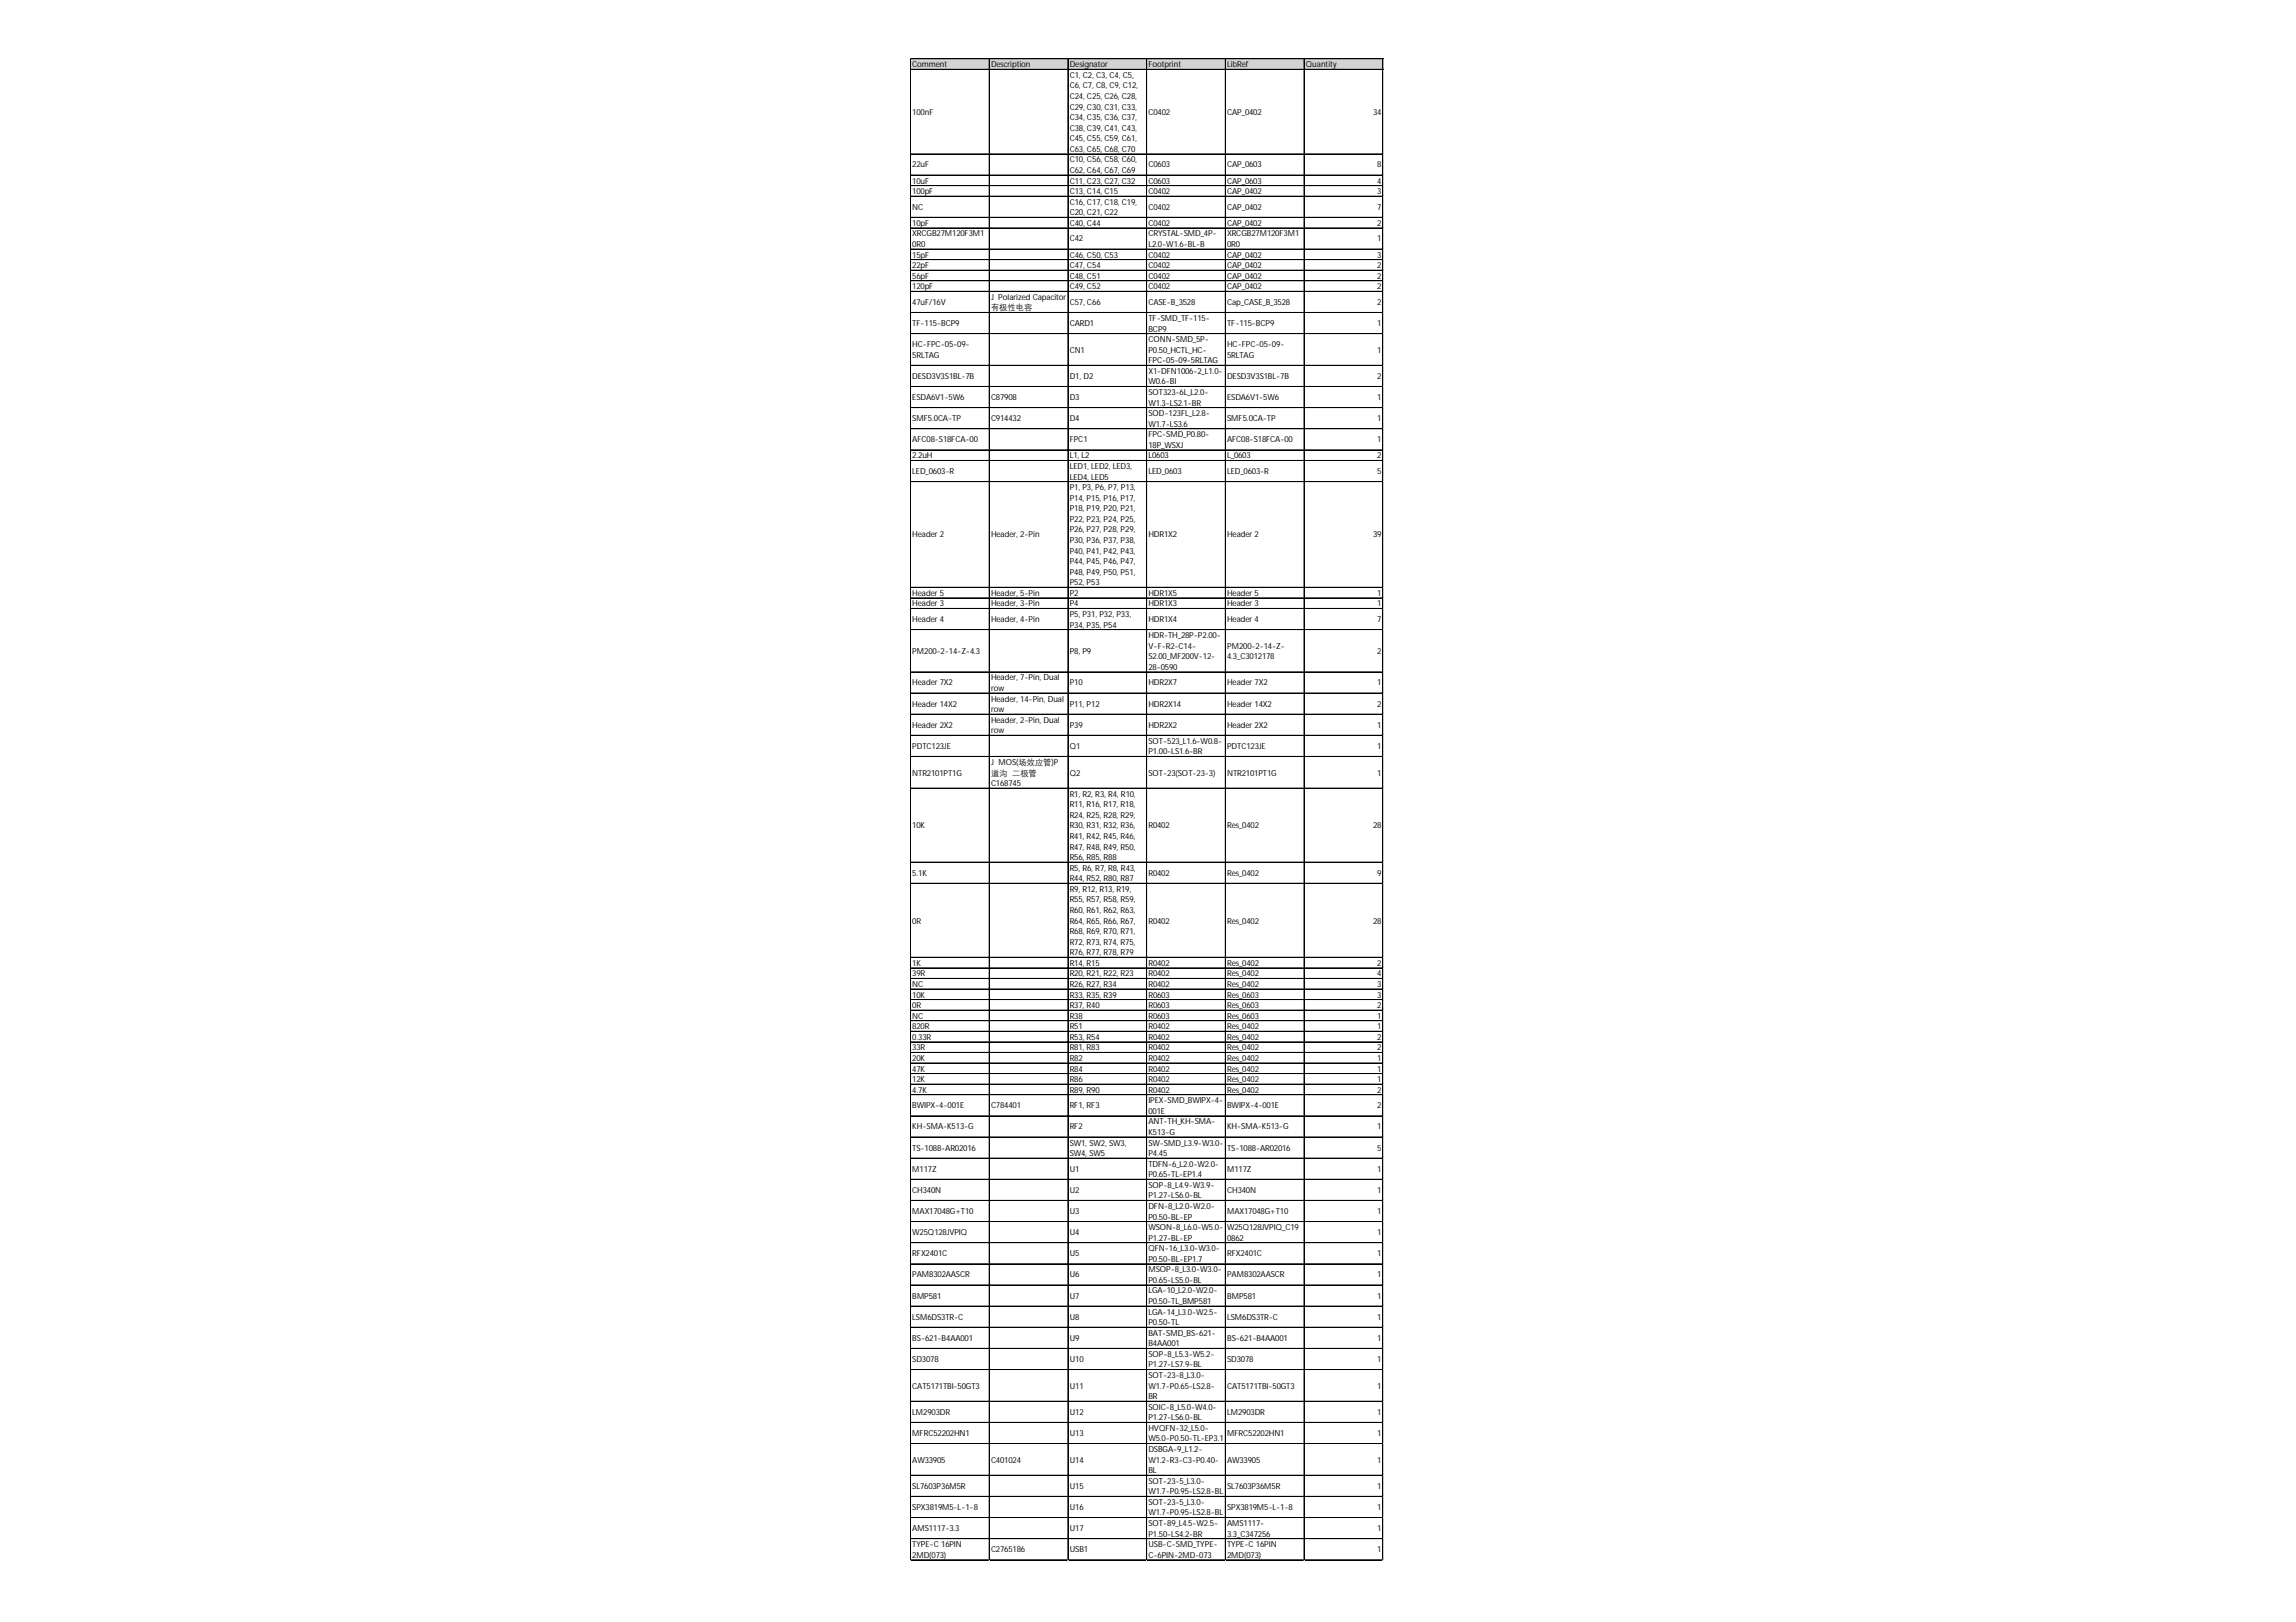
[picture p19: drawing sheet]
<svg xmlns="http://www.w3.org/2000/svg" width="297mm" height="210mm" viewBox="0 0 297 210" stroke-linecap="round" stroke-linejoin="round" font-family="sans-serif">
<defs><g id="words">
<g font-size="1.1">
<text x="118" y="8.7">Comment</text>
<text x="128.2" y="8.7">Description</text>
<text x="138.4" y="8.7">Designator</text>
<text x="138.4" y="10.1">C1, C2, C3, C4, C5,</text>
<text x="138.4" y="11.4">C6, C7, C8, C9, C12,</text>
<text x="148.6" y="8.7">Footprint</text>
<text x="158.8" y="8.7">LibRef</text>
<text x="168.9" y="8.7">Quantity</text>
<text x="118" y="14.8">100nF</text>
<text x="138.4" y="12.8">C24, C25, C26, C28,</text>
<text x="138.4" y="14.2">C29, C30, C31, C33,</text>
<text x="138.4" y="15.5">C34, C35, C36, C37,</text>
<text x="138.4" y="16.9">C38, C39, C41, C43,</text>
<text x="148.6" y="14.8">C0402</text>
<text x="158.8" y="14.8">CAP_0402</text>
<text x="177.6" y="14.8">34</text>
<text x="118" y="21.7">22uF</text>
<text x="118" y="23.8">10uF</text>
<text x="138.4" y="18.3">C45, C55, C59, C61,</text>
<text x="138.4" y="19.7">C63, C65, C68, C70</text>
<text x="138.4" y="21">C10, C56, C58, C60,</text>
<text x="138.4" y="22.4">C62, C64, C67, C69</text>
<text x="138.4" y="23.8">C11, C23, C27, C32</text>
<text x="148.6" y="21.7">C0603</text>
<text x="148.6" y="23.8">C0603</text>
<text x="158.8" y="21.7">CAP_0603</text>
<text x="158.8" y="23.8">CAP_0603</text>
<text x="178.2" y="21.7">8</text>
<text x="178.2" y="23.8">4</text>
<text x="118" y="25.1">100pF</text>
<text x="118" y="27.1">NC</text>
<text x="118" y="29.2">10pF</text>
<text x="138.4" y="25.1">C13, C14, C15</text>
<text x="138.4" y="26.5">C16, C17, C18, C19,</text>
<text x="138.4" y="27.9">C20, C21, C22</text>
<text x="138.4" y="29.2">C40, C44</text>
<text x="148.6" y="25.1">C0402</text>
<text x="148.6" y="27.1">C0402</text>
<text x="148.6" y="29.2">C0402</text>
<text x="158.8" y="25.1">CAP_0402</text>
<text x="158.8" y="27.1">CAP_0402</text>
<text x="158.8" y="29.2">CAP_0402</text>
<text x="178.2" y="25.1">3</text>
<text x="178.2" y="27.1">7</text>
<text x="178.2" y="29.2">2</text>
<text x="118" y="30.6">XRCGB27M120F3M1</text>
<text x="118" y="32">0R0</text>
<text x="118" y="33.3">15pF</text>
<text x="118" y="34.7">22pF</text>
<text x="138.4" y="31.3">C42</text>
<text x="138.4" y="33.3">C46, C50, C53</text>
<text x="138.4" y="34.7">C47, C54</text>
<text x="148.6" y="30.6">CRYSTAL-SMD_4P-</text>
<text x="148.6" y="32">L2.0-W1.6-BL-B</text>
<text x="148.6" y="33.3">C0402</text>
<text x="148.6" y="34.7">C0402</text>
<text x="158.8" y="30.6">XRCGB27M120F3M1</text>
<text x="158.8" y="32">0R0</text>
<text x="158.8" y="33.3">CAP_0402</text>
<text x="158.8" y="34.7">CAP_0402</text>
<text x="178.2" y="31.3">1</text>
<text x="178.2" y="33.3">3</text>
<text x="178.2" y="34.7">2</text>
<text x="118" y="36.1">56pF</text>
<text x="118" y="37.4">120pF</text>
<text x="118" y="39.5">47uF/16V</text>
<text x="128.2" y="38.8">J Polarized Capacitor</text>
<text x="128.2" y="40.2">有极性电容</text>
<text x="138.4" y="36.1">C48, C51</text>
<text x="138.4" y="37.4">C49, C52</text>
<text x="138.4" y="39.5">C57, C66</text>
<text x="148.6" y="36.1">C0402</text>
<text x="148.6" y="37.4">C0402</text>
<text x="148.6" y="39.5">CASE-B_3528</text>
<text x="148.6" y="41.5">TF-SMD_TF-115-</text>
<text x="158.8" y="36.1">CAP_0402</text>
<text x="158.8" y="37.4">CAP_0402</text>
<text x="158.8" y="39.5">Cap_CASE_B_3528</text>
<text x="178.2" y="36.1">2</text>
<text x="178.2" y="37.4">2</text>
<text x="178.2" y="39.5">2</text>
<text x="118" y="42.2">TF-115-BCP9</text>
<text x="118" y="44.9">HC-FPC-05-09-</text>
<text x="118" y="46.3">5RLTAG</text>
<text x="138.4" y="42.2">CARD1</text>
<text x="138.4" y="45.6">CN1</text>
<text x="148.6" y="42.9">BCP9</text>
<text x="148.6" y="44.3">CONN-SMD_5P-</text>
<text x="148.6" y="45.6">P0.50_HCTL_HC-</text>
<text x="148.6" y="47">FPC-05-09-5RLTAG</text>
<text x="158.8" y="42.2">TF-115-BCP9</text>
<text x="158.8" y="44.9">HC-FPC-05-09-</text>
<text x="158.8" y="46.3">5RLTAG</text>
<text x="178.2" y="42.2">1</text>
<text x="178.2" y="45.6">1</text>
<text x="118" y="49">DESD3V3S1BL-7B</text>
<text x="118" y="51.8">ESDA6V1-5W6</text>
<text x="128.2" y="51.8">C87908</text>
<text x="138.4" y="49">D1, D2</text>
<text x="138.4" y="51.8">D3</text>
<text x="148.6" y="48.4">X1-DFN1006-2_L1.0-</text>
<text x="148.6" y="49.7">W0.6-BI</text>
<text x="148.6" y="51.1">SOT323-6L_L2.0-</text>
<text x="148.6" y="52.5">W1.3-LS2.1-BR</text>
<text x="148.6" y="53.9">SOD-123FL_L2.8-</text>
<text x="158.8" y="49">DESD3V3S1BL-7B</text>
<text x="158.8" y="51.8">ESDA6V1-5W6</text>
<text x="178.2" y="49">2</text>
<text x="178.2" y="51.8">1</text>
<text x="118" y="54.5">SMF5.0CA-TP</text>
<text x="118" y="57.2">AFC08-S18FCA-00</text>
<text x="118" y="59.3">2.2uH</text>
<text x="128.2" y="54.5">C914432</text>
<text x="138.4" y="54.5">D4</text>
<text x="138.4" y="57.2">FPC1</text>
<text x="138.4" y="59.3">L1, L2</text>
<text x="148.6" y="55.2">W1.7-LS3.6</text>
<text x="148.6" y="56.6">FPC-SMD_P0.80-</text>
<text x="148.6" y="58">18P_WSXJ</text>
<text x="148.6" y="59.3">L0603</text>
<text x="158.8" y="54.5">SMF5.0CA-TP</text>
<text x="158.8" y="57.2">AFC08-S18FCA-00</text>
<text x="158.8" y="59.3">L_0603</text>
<text x="178.2" y="54.5">1</text>
<text x="178.2" y="57.2">1</text>
<text x="178.2" y="59.3">2</text>
<text x="118" y="61.3">LED_0603-R</text>
<text x="138.4" y="60.7">LED1, LED2, LED3,</text>
<text x="138.4" y="62.1">LED4, LED5</text>
<text x="138.4" y="63.4">P1, P3, P6, P7, P13,</text>
<text x="138.4" y="64.8">P14, P15, P16, P17,</text>
<text x="148.6" y="61.3">LED_0603</text>
<text x="158.8" y="61.3">LED_0603-R</text>
<text x="178.2" y="61.3">5</text>
<text x="118" y="69.6">Header 2</text>
<text x="128.2" y="69.6">Header, 2-Pin</text>
<text x="138.4" y="66.2">P18, P19, P20, P21,</text>
<text x="138.4" y="67.5">P22, P23, P24, P25,</text>
<text x="138.4" y="68.9">P26, P27, P28, P29,</text>
<text x="138.4" y="70.3">P30, P36, P37, P38,</text>
<text x="138.4" y="71.6">P40, P41, P42, P43,</text>
<text x="148.6" y="69.6">HDR1X2</text>
<text x="158.8" y="69.6">Header 2</text>
<text x="177.6" y="69.6">39</text>
<text x="118" y="77.1">Header 5</text>
<text x="128.2" y="77.1">Header, 5-Pin</text>
<text x="138.4" y="73">P44, P45, P46, P47,</text>
<text x="138.4" y="74.4">P48, P49, P50, P51,</text>
<text x="138.4" y="75.7">P52, P53</text>
<text x="138.4" y="77.1">P2</text>
<text x="148.6" y="77.1">HDR1X5</text>
<text x="158.8" y="77.1">Header 5</text>
<text x="178.2" y="77.1">1</text>
<text x="118" y="78.5">Header 3</text>
<text x="118" y="80.5">Header 4</text>
<text x="128.2" y="78.5">Header, 3-Pin</text>
<text x="128.2" y="80.5">Header, 4-Pin</text>
<text x="138.4" y="78.5">P4</text>
<text x="138.4" y="79.8">P5, P31, P32, P33,</text>
<text x="138.4" y="81.2">P34, P35, P54</text>
<text x="148.6" y="78.5">HDR1X3</text>
<text x="148.6" y="80.5">HDR1X4</text>
<text x="148.6" y="82.6">HDR-TH_28P-P2.00-</text>
<text x="148.6" y="83.9">V-F-R2-C14-</text>
<text x="158.8" y="78.5">Header 3</text>
<text x="158.8" y="80.5">Header 4</text>
<text x="158.8" y="83.9">PM200-2-14-Z-</text>
<text x="178.2" y="78.5">1</text>
<text x="178.2" y="80.5">7</text>
<text x="118" y="84.6">PM200-2-14-Z-4.3</text>
<text x="118" y="88.7">Header 7X2</text>
<text x="128.2" y="88.1">Header, 7-Pin, Dual</text>
<text x="128.2" y="89.4">row</text>
<text x="138.4" y="84.6">P8, P9</text>
<text x="138.4" y="88.7">P10</text>
<text x="148.6" y="85.3">S2.00_MF200V-12-</text>
<text x="148.6" y="86.7">28-0590</text>
<text x="148.6" y="88.7">HDR2X7</text>
<text x="158.8" y="85.3">4.3_C3012178</text>
<text x="158.8" y="88.7">Header 7X2</text>
<text x="178.2" y="84.6">2</text>
<text x="178.2" y="88.7">1</text>
<text x="118" y="91.4">Header 14X2</text>
<text x="118" y="94.2">Header 2X2</text>
<text x="128.2" y="90.8">Header, 14-Pin, Dual</text>
<text x="128.2" y="92.2">row</text>
<text x="128.2" y="93.5">Header, 2-Pin, Dual</text>
<text x="128.2" y="94.9">row</text>
<text x="138.4" y="91.4">P11, P12</text>
<text x="138.4" y="94.2">P39</text>
<text x="148.6" y="91.4">HDR2X14</text>
<text x="148.6" y="94.2">HDR2X2</text>
<text x="158.8" y="91.4">Header 14X2</text>
<text x="158.8" y="94.2">Header 2X2</text>
<text x="178.2" y="91.4">2</text>
<text x="178.2" y="94.2">1</text>
<text x="118" y="96.9">PDTC123JE</text>
<text x="118" y="100.4">NTR2101PT1G</text>
<text x="128.2" y="99">J MOS(场效应管)P</text>
<text x="128.2" y="100.4">道沟 二极管</text>
<text x="128.2" y="101.7">C168745</text>
<text x="138.4" y="96.9">Q1</text>
<text x="138.4" y="100.4">Q2</text>
<text x="148.6" y="96.3">SOT-523_L1.6-W0.8-</text>
<text x="148.6" y="97.6">P1.00-LS1.6-BR</text>
<text x="148.6" y="100.4">SOT-23(SOT-23-3)</text>
<text x="158.8" y="96.9">PDTC123JE</text>
<text x="158.8" y="100.4">NTR2101PT1G</text>
<text x="178.2" y="96.9">1</text>
<text x="178.2" y="100.4">1</text>
<text x="118" y="107.2">10K</text>
<text x="138.4" y="103.1">R1, R2, R3, R4, R10,</text>
<text x="138.4" y="104.5">R11, R16, R17, R18,</text>
<text x="138.4" y="105.8">R24, R25, R28, R29,</text>
<text x="138.4" y="107.2">R30, R31, R32, R36,</text>
<text x="148.6" y="107.2">R0402</text>
<text x="158.8" y="107.2">Res_0402</text>
<text x="177.6" y="107.2">28</text>
<text x="118" y="113.3">5.1K</text>
<text x="138.4" y="108.6">R41, R42, R45, R46,</text>
<text x="138.4" y="109.9">R47, R48, R49, R50,</text>
<text x="138.4" y="111.3">R56, R85, R88</text>
<text x="138.4" y="112.7">R5, R6, R7, R8, R43,</text>
<text x="148.6" y="113.3">R0402</text>
<text x="158.8" y="113.3">Res_0402</text>
<text x="178.2" y="113.3">9</text>
<text x="118" y="119.5">0R</text>
<text x="138.4" y="114">R44, R52, R80, R87</text>
<text x="138.4" y="115.4">R9, R12, R13, R19,</text>
<text x="138.4" y="116.8">R55, R57, R58, R59,</text>
<text x="138.4" y="118.1">R60, R61, R62, R63,</text>
<text x="138.4" y="119.5">R64, R65, R66, R67,</text>
<text x="148.6" y="119.5">R0402</text>
<text x="158.8" y="119.5">Res_0402</text>
<text x="177.6" y="119.5">28</text>
<text x="118" y="125">1K</text>
<text x="138.4" y="120.9">R68, R69, R70, R71,</text>
<text x="138.4" y="122.2">R72, R73, R74, R75,</text>
<text x="138.4" y="123.6">R76, R77, R78, R79</text>
<text x="138.4" y="125">R14, R15</text>
<text x="148.6" y="125">R0402</text>
<text x="158.8" y="125">Res_0402</text>
<text x="178.2" y="125">2</text>
<text x="118" y="126.4">39R</text>
<text x="118" y="127.7">NC</text>
<text x="118" y="129.1">10K</text>
<text x="118" y="130.5">0R</text>
<text x="118" y="131.8">NC</text>
<text x="138.4" y="126.4">R20, R21, R22, R23</text>
<text x="138.4" y="127.7">R26, R27, R34</text>
<text x="138.4" y="129.1">R33, R35, R39</text>
<text x="138.4" y="130.5">R37, R40</text>
<text x="138.4" y="131.8">R38</text>
<text x="148.6" y="126.4">R0402</text>
<text x="148.6" y="127.7">R0402</text>
<text x="148.6" y="129.1">R0603</text>
<text x="148.6" y="130.5">R0603</text>
<text x="148.6" y="131.8">R0603</text>
<text x="158.8" y="126.4">Res_0402</text>
<text x="158.8" y="127.7">Res_0402</text>
<text x="158.8" y="129.1">Res_0603</text>
<text x="158.8" y="130.5">Res_0603</text>
<text x="158.8" y="131.8">Res_0603</text>
<text x="178.2" y="126.4">4</text>
<text x="178.2" y="127.7">3</text>
<text x="178.2" y="129.1">3</text>
<text x="178.2" y="130.5">2</text>
<text x="178.2" y="131.8">1</text>
<text x="118" y="133.2">820R</text>
<text x="118" y="134.6">0.33R</text>
<text x="118" y="135.9">33R</text>
<text x="118" y="137.3">20K</text>
<text x="138.4" y="133.2">R51</text>
<text x="138.4" y="134.6">R53, R54</text>
<text x="138.4" y="135.9">R81, R83</text>
<text x="138.4" y="137.3">R82</text>
<text x="148.6" y="133.2">R0402</text>
<text x="148.6" y="134.6">R0402</text>
<text x="148.6" y="135.9">R0402</text>
<text x="148.6" y="137.3">R0402</text>
<text x="158.8" y="133.2">Res_0402</text>
<text x="158.8" y="134.6">Res_0402</text>
<text x="158.8" y="135.9">Res_0402</text>
<text x="158.8" y="137.3">Res_0402</text>
<text x="178.2" y="133.2">1</text>
<text x="178.2" y="134.6">2</text>
<text x="178.2" y="135.9">2</text>
<text x="178.2" y="137.3">1</text>
<text x="118" y="138.7">47K</text>
<text x="118" y="140">12K</text>
<text x="118" y="141.4">4.7K</text>
<text x="118" y="143.4">BWIPX-4-001E</text>
<text x="128.2" y="143.4">C784401</text>
<text x="138.4" y="138.7">R84</text>
<text x="138.4" y="140">R86</text>
<text x="138.4" y="141.4">R89, R90</text>
<text x="138.4" y="143.4">RF1, RF3</text>
<text x="148.6" y="138.7">R0402</text>
<text x="148.6" y="140">R0402</text>
<text x="148.6" y="141.4">R0402</text>
<text x="148.6" y="142.8">IPEX-SMD_BWIPX-4-</text>
<text x="158.8" y="138.7">Res_0402</text>
<text x="158.8" y="140">Res_0402</text>
<text x="158.8" y="141.4">Res_0402</text>
<text x="158.8" y="143.4">BWIPX-4-001E</text>
<text x="178.2" y="138.7">1</text>
<text x="178.2" y="140">1</text>
<text x="178.2" y="141.4">2</text>
<text x="178.2" y="143.4">2</text>
<text x="118" y="146.2">KH-SMA-K513-G</text>
<text x="118" y="148.9">TS-1088-AR02016</text>
<text x="138.4" y="146.2">RF2</text>
<text x="138.4" y="148.2">SW1, SW2, SW3,</text>
<text x="138.4" y="149.6">SW4, SW5</text>
<text x="148.6" y="144.1">001E</text>
<text x="148.6" y="145.5">ANT-TH_KH-SMA-</text>
<text x="148.6" y="146.9">K513-G</text>
<text x="148.6" y="148.2">SW-SMD_L3.9-W3.0-</text>
<text x="148.6" y="149.6">P4.45</text>
<text x="158.8" y="146.2">KH-SMA-K513-G</text>
<text x="158.8" y="148.9">TS-1088-AR02016</text>
<text x="178.2" y="146.2">1</text>
<text x="178.2" y="148.9">5</text>
<text x="118" y="151.6">M117Z</text>
<text x="118" y="154.4">CH340N</text>
<text x="138.4" y="151.6">U1</text>
<text x="138.4" y="154.4">U2</text>
<text x="148.6" y="151">TDFN-6_L2.0-W2.0-</text>
<text x="148.6" y="152.3">P0.65-TL-EP1.4</text>
<text x="148.6" y="153.7">SOP-8_L4.9-W3.9-</text>
<text x="148.6" y="155.1">P1.27-LS6.0-BL</text>
<text x="158.8" y="151.6">M117Z</text>
<text x="158.8" y="154.4">CH340N</text>
<text x="178.2" y="151.6">1</text>
<text x="178.2" y="154.4">1</text>
<text x="118" y="157.1">MAX17048G+T10</text>
<text x="118" y="159.8">W25Q128JVPIQ</text>
<text x="138.4" y="157.1">U3</text>
<text x="138.4" y="159.8">U4</text>
<text x="148.6" y="156.4">DFN-8_L2.0-W2.0-</text>
<text x="148.6" y="157.8">P0.50-BL-EP</text>
<text x="148.6" y="159.2">WSON-8_L6.0-W5.0-</text>
<text x="148.6" y="160.6">P1.27-BL-EP</text>
<text x="148.6" y="161.9">QFN-16_L3.0-W3.0-</text>
<text x="158.8" y="157.1">MAX17048G+T10</text>
<text x="158.8" y="159.2">W25Q128JVPIQ_C19</text>
<text x="158.8" y="160.6">0862</text>
<text x="178.2" y="157.1">1</text>
<text x="178.2" y="159.8">1</text>
<text x="118" y="162.6">RFX2401C</text>
<text x="118" y="165.3">PAM8302AASCR</text>
<text x="138.4" y="162.6">U5</text>
<text x="138.4" y="165.3">U6</text>
<text x="148.6" y="163.3">P0.50-BL-EP1.7</text>
<text x="148.6" y="164.7">MSOP-8_L3.0-W3.0-</text>
<text x="148.6" y="166">P0.65-LS5.0-BL</text>
<text x="148.6" y="167.4">LGA-10_L2.0-W2.0-</text>
<text x="158.8" y="162.6">RFX2401C</text>
<text x="158.8" y="165.3">PAM8302AASCR</text>
<text x="178.2" y="162.6">1</text>
<text x="178.2" y="165.3">1</text>
<text x="118" y="168">BMP581</text>
<text x="118" y="170.8">LSM6DS3TR-C</text>
<text x="118" y="173.5">BS-621-B4AA001</text>
<text x="138.4" y="168">U7</text>
<text x="138.4" y="170.8">U8</text>
<text x="138.4" y="173.5">U9</text>
<text x="148.6" y="168.8">P0.50-TL_BMP581</text>
<text x="148.6" y="170.1">LGA-14_L3.0-W2.5-</text>
<text x="148.6" y="171.5">P0.50-TL</text>
<text x="148.6" y="172.9">BAT-SMD_BS-621-</text>
<text x="158.8" y="168">BMP581</text>
<text x="158.8" y="170.8">LSM6DS3TR-C</text>
<text x="158.8" y="173.5">BS-621-B4AA001</text>
<text x="178.2" y="168">1</text>
<text x="178.2" y="170.8">1</text>
<text x="178.2" y="173.5">1</text>
<text x="118" y="176.3">SD3078</text>
<text x="118" y="179.7">CAT5171TBI-50GT3</text>
<text x="138.4" y="176.3">U10</text>
<text x="138.4" y="179.7">U11</text>
<text x="148.6" y="174.2">B4AA001</text>
<text x="148.6" y="175.6">SOP-8_L5.3-W5.2-</text>
<text x="148.6" y="177">P1.27-LS7.9-BL</text>
<text x="148.6" y="178.3">SOT-23-8_L3.0-</text>
<text x="148.6" y="179.7">W1.7-P0.65-LS2.8-</text>
<text x="158.8" y="176.3">SD3078</text>
<text x="158.8" y="179.7">CAT5171TBI-50GT3</text>
<text x="178.2" y="176.3">1</text>
<text x="178.2" y="179.7">1</text>
<text x="118" y="183.1">LM2903DR</text>
<text x="118" y="185.8">MFRC52202HN1</text>
<text x="138.4" y="183.1">U12</text>
<text x="138.4" y="185.8">U13</text>
<text x="148.6" y="181.1">BR</text>
<text x="148.6" y="182.4">SOIC-8_L5.0-W4.0-</text>
<text x="148.6" y="183.8">P1.27-LS6.0-BL</text>
<text x="148.6" y="185.2">HVQFN-32_L5.0-</text>
<text x="158.8" y="183.1">LM2903DR</text>
<text x="158.8" y="185.8">MFRC52202HN1</text>
<text x="178.2" y="183.1">1</text>
<text x="178.2" y="185.8">1</text>
<text x="118" y="189.3">AW33905</text>
<text x="128.2" y="189.3">C401024</text>
<text x="138.4" y="189.3">U14</text>
<text x="148.6" y="186.5">W5.0-P0.50-TL-EP3.1</text>
<text x="148.6" y="187.9">DSBGA-9_L1.2-</text>
<text x="148.6" y="189.3">W1.2-R3-C3-P0.40-</text>
<text x="148.6" y="190.6">BL</text>
<text x="158.8" y="189.3">AW33905</text>
<text x="178.2" y="189.3">1</text>
<text x="118" y="192.7">SL7603P36M5R</text>
<text x="118" y="195.4">SPX3819M5-L-1-8</text>
<text x="138.4" y="192.7">U15</text>
<text x="138.4" y="195.4">U16</text>
<text x="148.6" y="192">SOT-23-5_L3.0-</text>
<text x="148.6" y="193.4">W1.7-P0.95-LS2.8-BL</text>
<text x="148.6" y="194.8">SOT-23-5_L3.0-</text>
<text x="148.6" y="196.1">W1.7-P0.95-LS2.8-BL</text>
<text x="148.6" y="197.5">SOT-89_L4.5-W2.5-</text>
<text x="158.8" y="192.7">SL7603P36M5R</text>
<text x="158.8" y="195.4">SPX3819M5-L-1-8</text>
<text x="158.8" y="197.5">AMS1117-</text>
<text x="178.2" y="192.7">1</text>
<text x="178.2" y="195.4">1</text>
<text x="118" y="198.1">AMS1117-3.3</text>
<text x="118" y="200.2">TYPE-C 16PIN</text>
<text x="118" y="201.6">2MD(073)</text>
<text x="128.2" y="200.9">C2765186</text>
<text x="138.4" y="198.1">U17</text>
<text x="138.4" y="200.9">USB1</text>
<text x="148.6" y="198.9">P1.50-LS4.2-BR</text>
<text x="148.6" y="200.2">USB-C-SMD_TYPE-</text>
<text x="148.6" y="201.6">C-6PIN-2MD-073</text>
<text x="158.8" y="198.9">3.3_C347256</text>
<text x="158.8" y="200.2">TYPE-C 16PIN</text>
<text x="158.8" y="201.6">2MD(073)</text>
<text x="178.2" y="198.1">1</text>
<text x="178.2" y="200.9">1</text>
</g>
</g></defs>
<path d="M117.8 7.6h61.2v1.4h-61.2z" fill="#d3d3d3"/>
<g fill="none" stroke="#000" stroke-width=".13">
<path d="M117.8 7.6v194.3M117.9 7.6h61M117.9 9h61M117.9 19.9h61M128 7.7v194.2M138.2 7.7v194.2M148.3 7.7v194.2M148.4 7.7v194.2M158.5 7.7v194.2M158.6 7.7v194.2M168.7 7.7v194.2M178.9 7.7v194.2"/>
<path d="M117.9 22.7h61M117.9 24h61M117.9 25.4h61M117.9 28.1h61M117.9 29.5h61M117.9 32.2h61M117.9 32.3h61M117.9 33.6h61M117.9 35h61M117.9 36.3h61M117.9 36.4h61M117.9 37.7h61"/>
<path d="M117.9 40.4h61M117.9 40.5h61M117.9 43.2h61M117.9 47.3h61M117.9 50h61M117.9 52.7h61M117.9 52.8h61M117.9 55.5h61M117.9 58.2h61M117.9 59.6h61M117.9 62.3h61M117.9 62.4h61"/>
<path d="M117.9 76h61M117.9 77.4h61M117.9 78.7h61M117.9 78.8h61M117.9 81.5h61M117.9 86.9h61M117.9 87h61M117.9 89.7h61M117.9 92.4h61M117.9 95.2h61M117.9 97.9h61M117.9 102h61"/>
<path d="M117.9 111.6h61M117.9 114.3h61M117.9 123.9h61M117.9 125.2h61M117.9 125.3h61M117.9 126.6h61M117.9 128h61M117.9 129.4h61M117.9 130.7h61M117.9 132.1h61M117.9 133.5h61M117.9 134.8h61"/>
<path d="M117.9 136.2h61M117.9 137.6h61M117.9 138.9h61M117.9 139h61M117.9 140.3h61M117.9 141.7h61M117.9 144.4h61M117.9 147.1h61M117.9 147.2h61M117.9 149.9h61M117.9 152.6h61M117.9 155.3h61"/>
<path d="M117.9 155.4h61M117.9 158.1h61M117.9 160.8h61M117.9 163.6h61M117.9 166.3h61M117.9 169h61M117.9 169.1h61M117.9 171.8h61M117.9 174.5h61M117.9 177.2h61M117.9 177.3h61M117.9 181.3h61"/>
<path d="M117.9 184.1h61M117.9 186.8h61M117.9 190.9h61M117.9 193.6h61M117.9 193.7h61M117.9 196.4h61M117.9 199.1h61M117.9 201.9h61"/>
</g>
<path d="M117.8 201.9v.1" fill="none" stroke="#d4d4d4" stroke-width=".13"/>
<path d="M117.8 201.9l.1 .1z" fill="#d4d4d4"/>
<path d="M128 201.9v.1" fill="none" stroke="#d4d4d4" stroke-width=".13"/>
<path d="M128 201.9v.1z" fill="#d4d4d4"/>
<path d="M138.2 201.9v.1" fill="none" stroke="#d4d4d4" stroke-width=".13"/>
<path d="M138.2 201.9v.1z" fill="#d4d4d4"/>
<path d="M148.3 201.9v.1" fill="none" stroke="#d4d4d4" stroke-width=".13"/>
<path d="M148.3 201.9l.1 .1z" fill="#d4d4d4"/>
<path d="M158.5 201.9v.1" fill="none" stroke="#d4d4d4" stroke-width=".13"/>
<path d="M158.5 201.9l.1 .1z" fill="#d4d4d4"/>
<path d="M168.7 201.9v.1" fill="none" stroke="#d4d4d4" stroke-width=".13"/>
<path d="M168.7 201.9l.1 .1z" fill="#d4d4d4"/>
<path d="M178.9 201.9v.1" fill="none" stroke="#d4d4d4" stroke-width=".13"/>
<path d="M178.9 201.9v.1z" fill="#d4d4d4"/>
<path d="M178.9 19.9h.1" fill="none" stroke="#d4d4d4" stroke-width=".13"/>
<path d="M178.9 19.9l.1 .1z" fill="#d4d4d4"/>
<path d="M178.9 22.7h.1" fill="none" stroke="#d4d4d4" stroke-width=".13"/>
<path d="M178.9 22.7h.1z" fill="#d4d4d4"/>
<path d="M178.9 24h.1" fill="none" stroke="#d4d4d4" stroke-width=".13"/>
<path d="M178.9 24l.1 .1z" fill="#d4d4d4"/>
<path d="M178.9 25.4h.1" fill="none" stroke="#d4d4d4" stroke-width=".13"/>
<path d="M178.9 25.4h.1z" fill="#d4d4d4"/>
<path d="M178.9 28.1h.1" fill="none" stroke="#d4d4d4" stroke-width=".13"/>
<path d="M178.9 28.1l.1 .1z" fill="#d4d4d4"/>
<path d="M178.9 29.5h.1" fill="none" stroke="#d4d4d4" stroke-width=".13"/>
<path d="M178.9 29.5l.1 .1z" fill="#d4d4d4"/>
<path d="M178.9 32.2h.1" fill="none" stroke="#d4d4d4" stroke-width=".13"/>
<path d="M178.9 32.2l.1 .1z" fill="#d4d4d4"/>
<path d="M178.9 33.6h.1" fill="none" stroke="#d4d4d4" stroke-width=".13"/>
<path d="M178.9 33.6l.1 .1z" fill="#d4d4d4"/>
<path d="M178.9 35h.1" fill="none" stroke="#d4d4d4" stroke-width=".13"/>
<path d="M178.9 35h.1z" fill="#d4d4d4"/>
<path d="M178.9 36.3h.1" fill="none" stroke="#d4d4d4" stroke-width=".13"/>
<path d="M178.9 36.3l.1 .1z" fill="#d4d4d4"/>
<path d="M178.9 37.7h.1" fill="none" stroke="#d4d4d4" stroke-width=".13"/>
<path d="M178.9 37.7l.1 .1z" fill="#d4d4d4"/>
<path d="M178.9 40.4h.1" fill="none" stroke="#d4d4d4" stroke-width=".13"/>
<path d="M178.9 40.4l.1 .1z" fill="#d4d4d4"/>
<path d="M178.9 43.2h.1" fill="none" stroke="#d4d4d4" stroke-width=".13"/>
<path d="M178.9 43.2h.1z" fill="#d4d4d4"/>
<path d="M178.9 47.3h.1" fill="none" stroke="#d4d4d4" stroke-width=".13"/>
<path d="M178.9 47.3h.1z" fill="#d4d4d4"/>
<path d="M178.9 50h.1" fill="none" stroke="#d4d4d4" stroke-width=".13"/>
<path d="M178.9 50l.1 .1z" fill="#d4d4d4"/>
<path d="M178.9 52.7h.1" fill="none" stroke="#d4d4d4" stroke-width=".13"/>
<path d="M178.9 52.7l.1 .1z" fill="#d4d4d4"/>
<path d="M178.9 55.5h.1" fill="none" stroke="#d4d4d4" stroke-width=".13"/>
<path d="M178.9 55.5h.1z" fill="#d4d4d4"/>
<path d="M178.9 58.2h.1" fill="none" stroke="#d4d4d4" stroke-width=".13"/>
<path d="M178.9 58.2l.1 .1z" fill="#d4d4d4"/>
<path d="M178.9 59.6h.1" fill="none" stroke="#d4d4d4" stroke-width=".13"/>
<path d="M178.9 59.6h.1z" fill="#d4d4d4"/>
<path d="M178.9 62.3h.1" fill="none" stroke="#d4d4d4" stroke-width=".13"/>
<path d="M178.9 62.3l.1 .1z" fill="#d4d4d4"/>
<path d="M178.9 76h.1" fill="none" stroke="#d4d4d4" stroke-width=".13"/>
<path d="M178.9 76l.1 .1z" fill="#d4d4d4"/>
<path d="M178.9 77.4h.1" fill="none" stroke="#d4d4d4" stroke-width=".13"/>
<path d="M178.9 77.4h.1z" fill="#d4d4d4"/>
<path d="M178.9 78.7h.1" fill="none" stroke="#d4d4d4" stroke-width=".13"/>
<path d="M178.9 78.7l.1 .1z" fill="#d4d4d4"/>
<path d="M178.9 81.5h.1" fill="none" stroke="#d4d4d4" stroke-width=".13"/>
<path d="M178.9 81.5h.1z" fill="#d4d4d4"/>
<path d="M178.9 86.9h.1" fill="none" stroke="#d4d4d4" stroke-width=".13"/>
<path d="M178.9 86.9l.1 .1z" fill="#d4d4d4"/>
<path d="M178.9 89.7h.1" fill="none" stroke="#d4d4d4" stroke-width=".13"/>
<path d="M178.9 89.7h.1z" fill="#d4d4d4"/>
<path d="M178.9 92.4h.1" fill="none" stroke="#d4d4d4" stroke-width=".13"/>
<path d="M178.9 92.4l.1 .1z" fill="#d4d4d4"/>
<path d="M178.9 95.2h.1" fill="none" stroke="#d4d4d4" stroke-width=".13"/>
<path d="M178.9 95.2h.1z" fill="#d4d4d4"/>
<path d="M178.9 97.9h.1" fill="none" stroke="#d4d4d4" stroke-width=".13"/>
<path d="M178.9 97.9h.1z" fill="#d4d4d4"/>
<path d="M178.9 102h.1" fill="none" stroke="#d4d4d4" stroke-width=".13"/>
<path d="M178.9 102l.1 .1z" fill="#d4d4d4"/>
<path d="M178.9 111.6h.1" fill="none" stroke="#d4d4d4" stroke-width=".13"/>
<path d="M178.9 111.6h.1z" fill="#d4d4d4"/>
<path d="M178.9 114.3h.1" fill="none" stroke="#d4d4d4" stroke-width=".13"/>
<path d="M178.9 114.3l.1 .1z" fill="#d4d4d4"/>
<path d="M178.9 123.9h.1" fill="none" stroke="#d4d4d4" stroke-width=".13"/>
<path d="M178.9 123.9h.1z" fill="#d4d4d4"/>
<path d="M178.9 125.2h.1" fill="none" stroke="#d4d4d4" stroke-width=".13"/>
<path d="M178.9 125.2l.1 .1z" fill="#d4d4d4"/>
<path d="M178.9 126.6h.1" fill="none" stroke="#d4d4d4" stroke-width=".13"/>
<path d="M178.9 126.6l.1 .1z" fill="#d4d4d4"/>
<path d="M178.9 128h.1" fill="none" stroke="#d4d4d4" stroke-width=".13"/>
<path d="M178.9 128h.1z" fill="#d4d4d4"/>
<path d="M178.9 129.4h.1" fill="none" stroke="#d4d4d4" stroke-width=".13"/>
<path d="M178.9 129.4h.1z" fill="#d4d4d4"/>
<path d="M178.9 130.7h.1" fill="none" stroke="#d4d4d4" stroke-width=".13"/>
<path d="M178.9 130.7l.1 .1z" fill="#d4d4d4"/>
<path d="M178.9 132.1h.1" fill="none" stroke="#d4d4d4" stroke-width=".13"/>
<path d="M178.9 132.1h.1z" fill="#d4d4d4"/>
<path d="M178.9 133.5h.1" fill="none" stroke="#d4d4d4" stroke-width=".13"/>
<path d="M178.9 133.5h.1z" fill="#d4d4d4"/>
<path d="M178.9 134.8h.1" fill="none" stroke="#d4d4d4" stroke-width=".13"/>
<path d="M178.9 134.8l.1 .1z" fill="#d4d4d4"/>
<path d="M178.9 136.2h.1" fill="none" stroke="#d4d4d4" stroke-width=".13"/>
<path d="M178.9 136.2l.1 .1z" fill="#d4d4d4"/>
<path d="M178.9 137.6h.1" fill="none" stroke="#d4d4d4" stroke-width=".13"/>
<path d="M178.9 137.6h.1z" fill="#d4d4d4"/>
<path d="M178.9 138.9h.1" fill="none" stroke="#d4d4d4" stroke-width=".13"/>
<path d="M178.9 138.9l.1 .1z" fill="#d4d4d4"/>
<path d="M178.9 140.3h.1" fill="none" stroke="#d4d4d4" stroke-width=".13"/>
<path d="M178.9 140.3l.1 .1z" fill="#d4d4d4"/>
<path d="M178.9 141.7h.1" fill="none" stroke="#d4d4d4" stroke-width=".13"/>
<path d="M178.9 141.7h.1z" fill="#d4d4d4"/>
<path d="M178.9 144.4h.1" fill="none" stroke="#d4d4d4" stroke-width=".13"/>
<path d="M178.9 144.4l.1 .1z" fill="#d4d4d4"/>
<path d="M178.9 147.1h.1" fill="none" stroke="#d4d4d4" stroke-width=".13"/>
<path d="M178.9 147.1l.1 .1z" fill="#d4d4d4"/>
<path d="M178.9 149.9h.1" fill="none" stroke="#d4d4d4" stroke-width=".13"/>
<path d="M178.9 149.9h.1z" fill="#d4d4d4"/>
<path d="M178.9 152.6h.1" fill="none" stroke="#d4d4d4" stroke-width=".13"/>
<path d="M178.9 152.6l.1 .1z" fill="#d4d4d4"/>
<path d="M178.9 155.3h.1" fill="none" stroke="#d4d4d4" stroke-width=".13"/>
<path d="M178.9 155.3l.1 .1z" fill="#d4d4d4"/>
<path d="M178.9 158.1h.1" fill="none" stroke="#d4d4d4" stroke-width=".13"/>
<path d="M178.9 158.1h.1z" fill="#d4d4d4"/>
<path d="M178.9 160.8h.1" fill="none" stroke="#d4d4d4" stroke-width=".13"/>
<path d="M178.9 160.8l.1 .1z" fill="#d4d4d4"/>
<path d="M178.9 163.6h.1" fill="none" stroke="#d4d4d4" stroke-width=".13"/>
<path d="M178.9 163.6h.1z" fill="#d4d4d4"/>
<path d="M178.9 166.3h.1" fill="none" stroke="#d4d4d4" stroke-width=".13"/>
<path d="M178.9 166.3h.1z" fill="#d4d4d4"/>
<path d="M178.9 169h.1" fill="none" stroke="#d4d4d4" stroke-width=".13"/>
<path d="M178.9 169l.1 .1z" fill="#d4d4d4"/>
<path d="M178.9 171.8h.1" fill="none" stroke="#d4d4d4" stroke-width=".13"/>
<path d="M178.9 171.8h.1z" fill="#d4d4d4"/>
<path d="M178.9 174.5h.1" fill="none" stroke="#d4d4d4" stroke-width=".13"/>
<path d="M178.9 174.5l.1 .1z" fill="#d4d4d4"/>
<path d="M178.9 177.2h.1" fill="none" stroke="#d4d4d4" stroke-width=".13"/>
<path d="M178.9 177.2l.1 .1z" fill="#d4d4d4"/>
<path d="M178.9 181.3h.1" fill="none" stroke="#d4d4d4" stroke-width=".13"/>
<path d="M178.9 181.3l.1 .1z" fill="#d4d4d4"/>
<path d="M178.9 184.1h.1" fill="none" stroke="#d4d4d4" stroke-width=".13"/>
<path d="M178.9 184.1h.1z" fill="#d4d4d4"/>
<path d="M178.9 186.8h.1" fill="none" stroke="#d4d4d4" stroke-width=".13"/>
<path d="M178.9 186.8l.1 .1z" fill="#d4d4d4"/>
<path d="M178.9 190.9h.1" fill="none" stroke="#d4d4d4" stroke-width=".13"/>
<path d="M178.9 190.9l.1 .1z" fill="#d4d4d4"/>
<path d="M178.9 193.6h.1" fill="none" stroke="#d4d4d4" stroke-width=".13"/>
<path d="M178.9 193.6l.1 .1z" fill="#d4d4d4"/>
<path d="M178.9 196.4h.1" fill="none" stroke="#d4d4d4" stroke-width=".13"/>
<path d="M178.9 196.4h.1z" fill="#d4d4d4"/>
<path d="M178.9 199.1h.1" fill="none" stroke="#d4d4d4" stroke-width=".13"/>
<path d="M178.9 199.1l.1 .1z" fill="#d4d4d4"/>
<path d="M178.9 201.9h.1" fill="none" stroke="#d4d4d4" stroke-width=".13"/>
<path d="M178.9 201.9h.1z" fill="#d4d4d4"/>
<use href="#words"/>
</svg>
